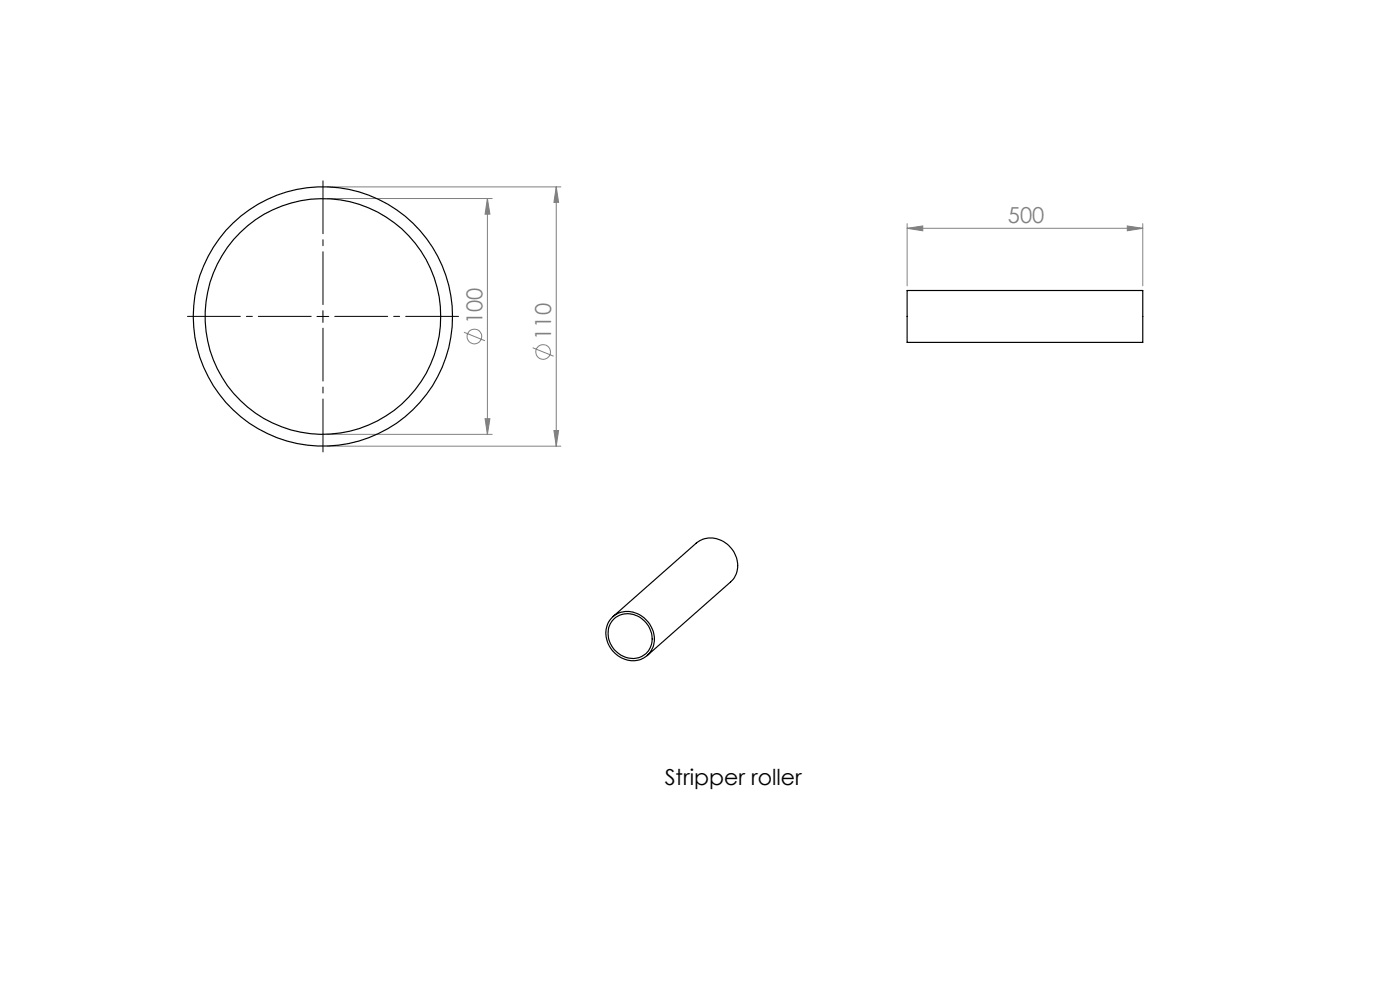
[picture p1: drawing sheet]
<svg xmlns="http://www.w3.org/2000/svg" width="297mm" height="210mm" viewBox="0 0 297 210" stroke-linecap="round" stroke-linejoin="round" font-family="sans-serif">
<defs><g id="words">
<g font-size="4.7" fill="#808080">
<text x="213.8" y="47.4">500</text>
<text x="102.4" y="68.8" transform="rotate(-90 102.4 68.8)">100</text>
<text x="117" y="72.1" transform="rotate(-90 117 72.1)">110</text>
</g>
<text font-size="4.7" x="141" y="166.6">Stripper roller</text>
</g></defs>
<g fill="none" stroke="#808080" stroke-width=".21">
<path d="M69.5 39.6h49.5M118 39.6v55M118 39.6l.5 3.3h-1zM69.5 42.1h34.9M103.4 42.1v50M103.4 42.1l.5 3.3h-1zM192.4 48.4l3.4-.5v1.1zM192.4 47.4v13.2M192.4 48.4h50M239.1 47.9l3.3 .5-3.3 .6zM242.4 47.4v13.2M98.4 70.5l4.5 1.8"/>
<path d="M113 73.8l4.4 1.8M69.5 92.1h34.9M69.5 94.6h49.5M102.9 88.8h1l-.5 3.3zM117.5 91.3h1l-.5 3.3z"/>
<circle cx="100.6" cy="71.4" r="1.55"/>
<circle cx="115.2" cy="74.7" r="1.56"/>
</g>
<path d="M66 67.1h-26.2M68.5 64.6v-26.2M68.5 69.6v26.3M71 67.1h26.3" fill="none" stroke="#000" stroke-width=".21" stroke-dasharray="15.2 1.3 1.3 1.3" stroke-dashoffset="4"/>
<path d="M67.2 67.1h2.5M68.5 65.9v2.5" fill="none" stroke="#000" stroke-width=".21"/>
<g fill="#808080">
<path d="M239.1 47.9l3.3 .5-3.3 .6zM192.4 48.4l3.4-.5v1.1z"/>
<path d="M103.4 42.1l.5 3.3h-1zM102.9 88.8h1l-.5 3.3zM118 39.6l.5 3.3h-1zM117.5 91.3h1l-.5 3.3z"/>
</g>
<g fill="none" stroke="#000" stroke-width=".25">
<path d="M192.4 61.6h50v11h-50zM129.8 131a5.3 5.3 0 0 1 8.2 1.7 4.7 4.7 0 0 1 0 5.6 4.7 4.7 0 0 1-5.4 1.6 5.7 5.7 0 0 1-3.3-8.3zM130 130.8l17.7-15.6a5.4 5.4 0 0 1 8.4 2.7 4.9 4.9 0 0 1-1.1 5.6l-17.7 15.6M130.1 131.4a4.9 4.9 0 0 1 7.8 2.2 4.3 4.3 0 0 1-1.1 5.2 4.3 4.3 0 0 1-5.5-.1 4.9 4.9 0 0 1-1.2-7.3z"/>
<circle cx="68.5" cy="67.1" r="25"/>
<circle cx="68.5" cy="67.1" r="27.5"/>
</g>
<use href="#words"/>
</svg>
